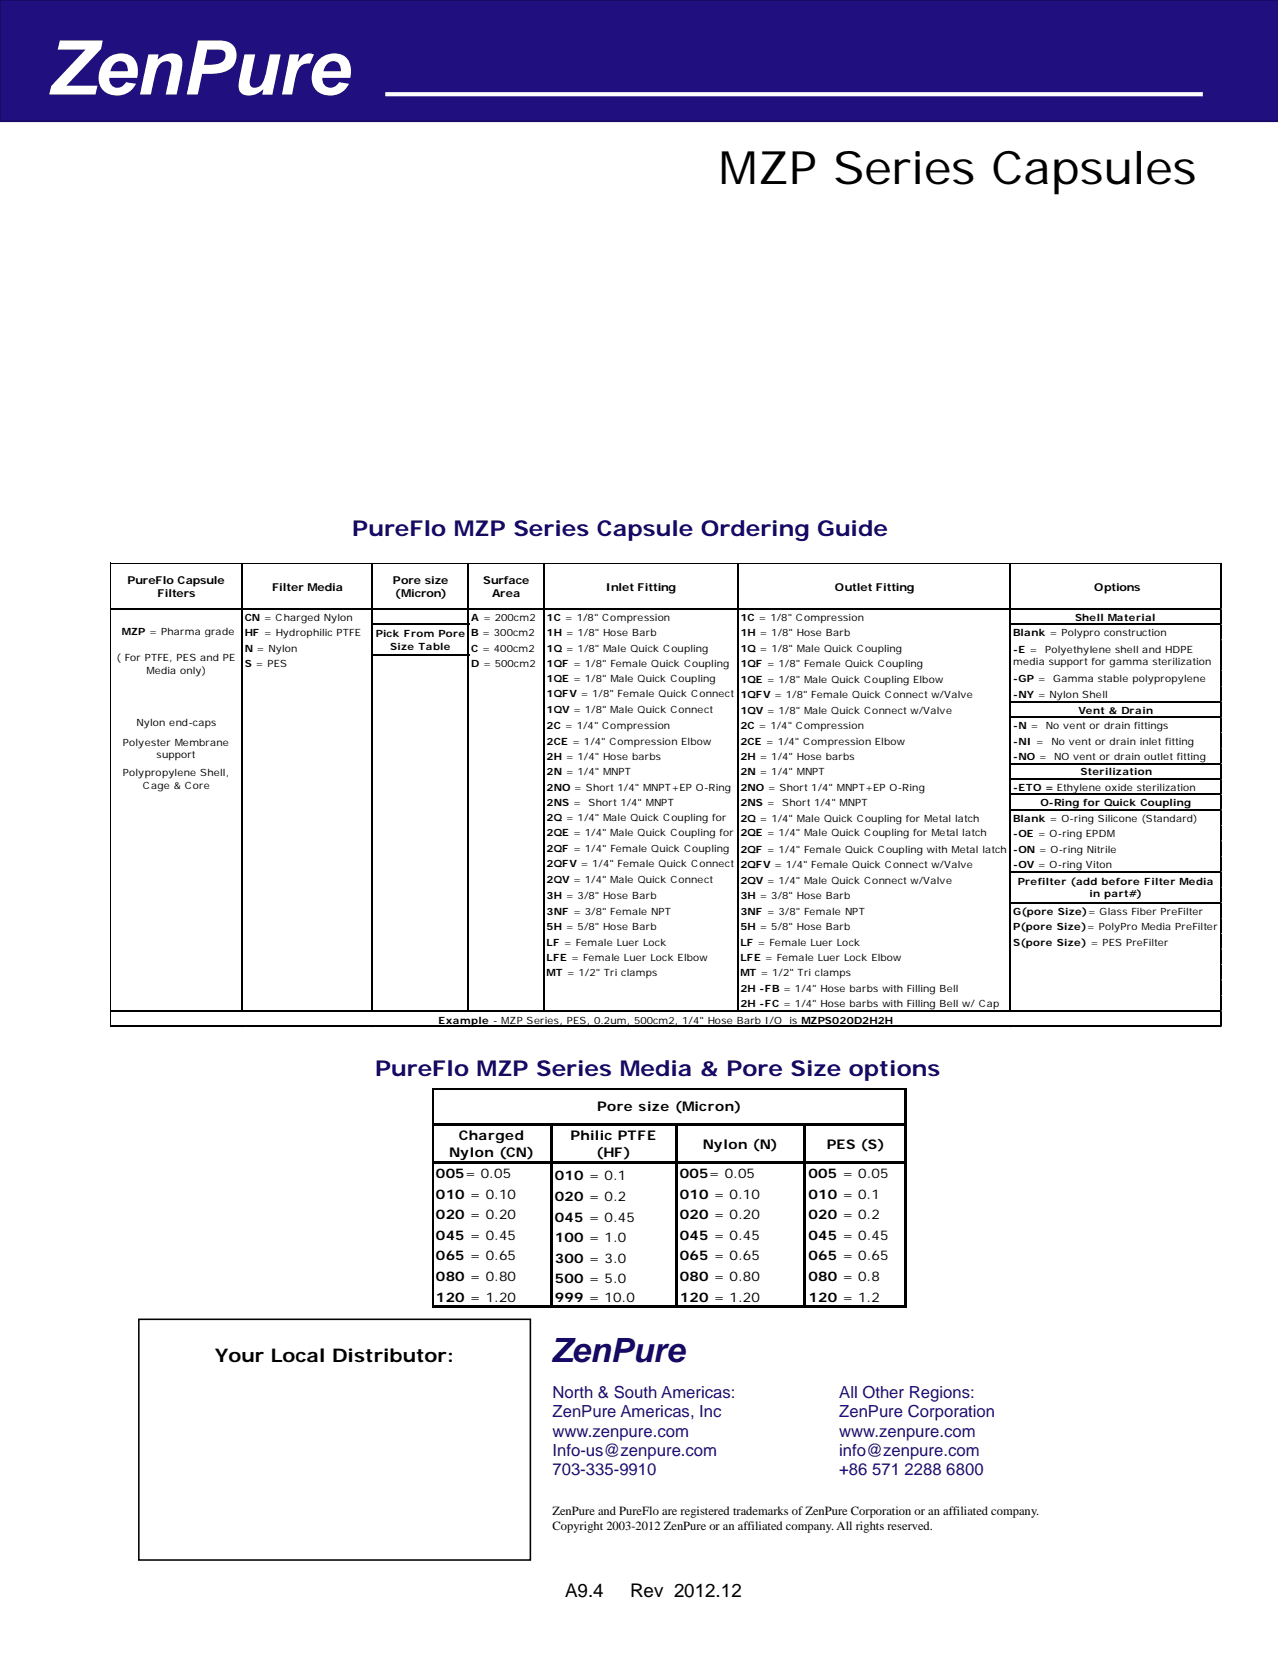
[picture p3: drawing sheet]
<svg xmlns="http://www.w3.org/2000/svg" width="216mm" height="279mm" viewBox="0 0 216 279" stroke-linecap="round" stroke-linejoin="round" font-family="sans-serif">
<defs><g id="words">
<text font-size="12.7" fill="#fff" x="8" y="16">ZenPure</text>
<text font-size="7.8" x="121.5" y="31">MZP Series Capsules</text>
<text font-size="5.7" fill="#150a64" x="93.1" y="230.1">ZenPure</text>
<g font-size="3.7" fill="#150a64">
<text x="59.5" y="90.5">PureFlo MZP Series Capsule Ordering Guide</text>
<text x="63.4" y="181.7">PureFlo MZP Series Media &amp; Pore Size options</text>
</g>
<g font-size="3.2">
<text x="36.3" y="230">Your Local Distributor:</text>
<text x="95.5" y="269.9">A9.4</text>
<text x="106.4" y="269.9">Rev 2012.12</text>
</g>
<g font-size="2.8" fill="#1f0f7e">
<text x="93.3" y="236.2">North &amp; South Americas:</text>
<text x="93.3" y="239.4">ZenPure Americas, Inc</text>
<text x="141.8" y="236.2">All Other Regions:</text>
<text x="141.8" y="239.4">ZenPure Corporation</text>
<text x="93.3" y="242.7">www.zenpure.com</text>
<text x="93.3" y="245.9">Info-us@zenpure.com</text>
<text x="141.8" y="242.7">www.zenpure.com</text>
<text x="141.8" y="245.9">info@zenpure.com</text>
<text x="93.3" y="249.2">703-335-9910</text>
<text x="141.8" y="249.2">+86 571 2288 6800</text>
</g>
<g font-size="2.3">
<text x="100.9" y="187.7">Pore size (Micron)</text>
<text x="75.9" y="195.5">Nylon (CN)</text>
<text x="77.5" y="192.6">Charged</text>
<text x="96.4" y="192.6">Philic PTFE</text>
<text x="100.7" y="195.5">(HF)</text>
<text x="118.7" y="194.1">Nylon (N)</text>
<text x="139.7" y="194.1">PES (S)</text>
<text x="73.6" y="199">005= 0.05</text>
<text x="73.6" y="202.5">010 = 0.10</text>
<text x="93.7" y="199.4">010 = 0.1</text>
<text x="93.7" y="202.9">020 = 0.2</text>
<text x="114.8" y="199">005= 0.05</text>
<text x="114.8" y="202.5">010 = 0.10</text>
<text x="136.6" y="199">005 = 0.05</text>
<text x="136.6" y="202.5">010 = 0.1</text>
<text x="73.6" y="205.9">020 = 0.20</text>
<text x="73.6" y="209.4">045 = 0.45</text>
<text x="93.7" y="206.4">045 = 0.45</text>
<text x="93.7" y="209.8">100 = 1.0</text>
<text x="114.8" y="205.9">020 = 0.20</text>
<text x="114.8" y="209.4">045 = 0.45</text>
<text x="136.6" y="205.9">020 = 0.2</text>
<text x="136.6" y="209.4">045 = 0.45</text>
<text x="73.6" y="212.9">065 = 0.65</text>
<text x="93.7" y="213.3">300 = 3.0</text>
<text x="114.8" y="212.9">065 = 0.65</text>
<text x="136.6" y="212.9">065 = 0.65</text>
<text x="73.6" y="216.4">080 = 0.80</text>
<text x="73.6" y="219.9">120 = 1.20</text>
<text x="93.7" y="216.8">500 = 5.0</text>
<text x="93.7" y="219.9">999 = 10.0</text>
<text x="114.8" y="216.4">080 = 0.80</text>
<text x="114.8" y="219.9">120 = 1.20</text>
<text x="136.6" y="216.4">080 = 0.8</text>
<text x="136.6" y="219.9">120 = 1.2</text>
</g>
<g font-size="2.1">
<text x="93.3" y="256">ZenPure and PureFlo are registered trademarks of ZenPure Corporation or an affiliated company.</text>
<text x="93.3" y="258.4">Copyright 2003-2012 ZenPure or an affiliated company. All rights reserved.</text>
</g>
<g font-size="1.8">
<text x="21.5" y="98.6">PureFlo Capsule</text>
<text x="26.6" y="100.9">Filters</text>
<text x="46" y="99.8">Filter Media</text>
<text x="66.4" y="98.6">Pore size</text>
<text x="66.7" y="100.9">(Micron)</text>
<text x="81.6" y="98.6">Surface</text>
<text x="83.1" y="100.9">Area</text>
<text x="102.3" y="99.8">Inlet Fitting</text>
<text x="141.1" y="99.8">Outlet Fitting</text>
<text x="184.9" y="99.8">Options</text>
</g>
<g font-size="1.7">
<text x="20.6" y="107.2">MZP = Pharma grade</text>
<text x="41.3" y="107.5">HF = Hydrophilic PTFE</text>
<text x="41.3" y="104.9">CN = Charged Nylon</text>
<text x="63.5" y="107.7">Pick From Pore</text>
<text x="79.6" y="107.5">B = 300cm2</text>
<text x="79.6" y="104.9">A = 200cm2</text>
<text x="92.3" y="104.9">1C = 1/8&quot; Compression</text>
<text x="92.4" y="107.5">1H = 1/8&quot; Hose Barb</text>
<text x="125.1" y="107.5">1H = 1/8&quot; Hose Barb</text>
<text x="125.1" y="104.9">1C = 1/8&quot; Compression</text>
<text x="171.2" y="107.5">Blank = Polypro construction</text>
<text x="181.6" y="104.9">Shell Material</text>
<text x="19.7" y="111.7">( For PTFE, PES and PE</text>
<text x="24.7" y="113.8">Media only)</text>
<text x="41.3" y="112.7">S = PES</text>
<text x="41.3" y="110.1">N = Nylon</text>
<text x="65.9" y="109.8">Size Table</text>
<text x="79.6" y="110.1">C = 400cm2</text>
<text x="79.6" y="112.7">D = 500cm2</text>
<text x="92.3" y="112.7">1QF = 1/8&quot; Female Quick Coupling</text>
<text x="92.3" y="110.1">1Q = 1/8&quot; Male Quick Coupling</text>
<text x="125.1" y="112.7">1QF = 1/8&quot; Female Quick Coupling</text>
<text x="125.1" y="110.1">1Q = 1/8&quot; Male Quick Coupling</text>
<text x="171.2" y="110.3">-E =</text>
<text x="171.2" y="112.4">media support for gamma sterilization</text>
<text x="176.5" y="110.3">Polyethylene shell and HDPE</text>
<text x="92.3" y="115.2">1QE = 1/8&quot; Male Quick Coupling</text>
<text x="92.3" y="117.8">1QFV = 1/8&quot; Female Quick Connect</text>
<text x="125.1" y="115.3">1QE = 1/8&quot; Male Quick Coupling Elbow</text>
<text x="125.1" y="117.9">1QFV = 1/8&quot; Female Quick Connect w/Valve</text>
<text x="171.2" y="115.2">-GP =</text>
<text x="171.2" y="117.9">-NY = Nylon Shell</text>
<text x="177.9" y="115.2">Gamma stable polypropylene</text>
<text x="20.8" y="125.9">Polyester Membrane</text>
<text x="23.1" y="122.7">Nylon end-caps</text>
<text x="92.3" y="120.4">1QV = 1/8&quot; Male Quick Connect</text>
<text x="92.3" y="125.8">2CE = 1/4&quot; Compression Elbow</text>
<text x="92.3" y="123.2">2C = 1/4&quot; Compression</text>
<text x="125.1" y="125.8">2CE = 1/4&quot; Compression Elbow</text>
<text x="125.1" y="120.6">1QV = 1/8&quot; Male Quick Connect w/Valve</text>
<text x="125.1" y="123.2">2C = 1/4&quot; Compression</text>
<text x="171.2" y="125.8">-NI =</text>
<text x="171.2" y="123.2">-N =</text>
<text x="176.7" y="123.2">No vent or drain fittings</text>
<text x="177.6" y="125.8">No vent or drain inlet fitting</text>
<text x="182.2" y="120.6">Vent &amp; Drain</text>
<text x="20.8" y="131.1">Polypropylene Shell,</text>
<text x="26.4" y="128.1">support</text>
<text x="92.3" y="131">2N = 1/4&quot; MNPT</text>
<text x="92.3" y="128.4">2H = 1/4&quot; Hose barbs</text>
<text x="125.1" y="131">2N = 1/4&quot; MNPT</text>
<text x="125.1" y="128.4">2H = 1/4&quot; Hose barbs</text>
<text x="171.2" y="128.4">-NO =</text>
<text x="178.1" y="128.4">NO vent or drain outlet fitting</text>
<text x="182.5" y="130.9">Sterilization</text>
<text x="24.1" y="133.3">Cage &amp; Core</text>
<text x="92.3" y="133.6">2NO = Short 1/4&quot; MNPT+EP O-Ring</text>
<text x="92.3" y="136.2">2NS =</text>
<text x="99.4" y="136.2">Short 1/4&quot; MNPT</text>
<text x="125.1" y="133.6">2NO = Short 1/4&quot; MNPT+EP O-Ring</text>
<text x="125.1" y="136.2">2NS =</text>
<text x="132.1" y="136.2">Short 1/4&quot; MNPT</text>
<text x="171.2" y="133.6">-ETO = Ethylene oxide sterilization</text>
<text x="175.8" y="136.2">O-Ring for Quick Coupling</text>
<text x="92.3" y="141.3">2QE = 1/4&quot; Male Quick Coupling for</text>
<text x="92.3" y="138.7">2Q = 1/4&quot; Male Quick Coupling for</text>
<text x="92.4" y="143.9">2QF = 1/4&quot; Female Quick Coupling</text>
<text x="125.1" y="138.8">2Q = 1/4&quot; Male Quick Coupling for Metal latch</text>
<text x="125.1" y="141.3">2QE = 1/4&quot; Male Quick Coupling for Metal latch</text>
<text x="171.2" y="138.8">Blank = O-ring Silicone (Standard)</text>
<text x="171.2" y="141.5">-OE = O-ring EPDM</text>
<text x="92.4" y="146.5">2QFV = 1/4&quot; Female Quick Connect</text>
<text x="92.4" y="149.1">2QV = 1/4&quot; Male Quick Connect</text>
<text x="125.1" y="144.1">2QF = 1/4&quot; Female Quick Coupling with Metal latch</text>
<text x="125.1" y="146.7">2QFV = 1/4&quot; Female Quick Connect w/Valve</text>
<text x="125.1" y="149.3">2QV = 1/4&quot; Male Quick Connect w/Valve</text>
<text x="171.2" y="144.1">-ON = O-ring Nitrile</text>
<text x="171.2" y="146.7">-OV = O-ring Viton</text>
<text x="171.9" y="149.4">Prefilter (add before Filter Media</text>
<text x="92.4" y="154.5">3NF = 3/8&quot; Female NPT</text>
<text x="92.4" y="151.9">3H = 3/8&quot; Hose Barb</text>
<text x="125.1" y="151.9">3H = 3/8&quot; Hose Barb</text>
<text x="125.1" y="154.5">3NF = 3/8&quot; Female NPT</text>
<text x="171.2" y="154.5">G(pore Size)= Glass Fiber PreFilter</text>
<text x="184.1" y="151.6">in part#)</text>
<text x="92.4" y="159.7">LF = Female Luer Lock</text>
<text x="92.4" y="157.1">5H = 5/8&quot; Hose Barb</text>
<text x="125.1" y="159.7">LF</text>
<text x="125.1" y="157.1">5H = 5/8&quot; Hose Barb</text>
<text x="128" y="159.7">= Female Luer Lock</text>
<text x="171.2" y="157.1">P(pore Size)= PolyPro Media PreFilter</text>
<text x="171.2" y="159.7">S(pore Size) = PES PreFilter</text>
<text x="92.4" y="162.3">LFE = Female Luer Lock Elbow</text>
<text x="92.4" y="165">MT = 1/2&quot; Tri clamps</text>
<text x="125.1" y="162.3">LFE = Female Luer Lock Elbow</text>
<text x="125.1" y="165">MT = 1/2&quot; Tri clamps</text>
<text x="125.1" y="167.6">2H -FB = 1/4&quot; Hose barbs with Filling Bell</text>
<text x="74.1" y="172.9">Example - MZP Series, PES, 0.2um, 500cm2, 1/4&quot; Hose Barb I/O</text>
<text x="125.1" y="170.2">2H -FC = 1/4&quot; Hose barbs with Filling Bell w/ Cap</text>
<text x="133.4" y="172.9">is MZPS020D2H2H</text>
</g>
</g></defs>
<path d="M0 0h215.9v20.5h-215.9z" fill="#1f0f7f"/>
<path d="M215.9 0h-215.9v20.5h215.9" fill="none" stroke="#150a64" stroke-width=".26"/>
<path d="M65.1 15.9h138.1" fill="none" stroke="#fff" stroke-width=".71" stroke-linecap="butt"/>
<path d="M23.5 222.9h66.1v40.6h-66.1z" fill="none" stroke="#000" stroke-width=".26"/>
<g fill="#fff">
<path d="M18.8 95.2h187.6v10.4h-187.6z"/>
<path d="M18.8 105.5h152.1v2.7h-152.1z"/>
<path d="M170.7 105.5h35.7v2.7h-35.7z"/>
<path d="M18.8 108.1h22.2v2.7h-22.2z"/>
<path d="M40.9 108.1h130v2.7h-130z"/>
<path d="M170.7 108.1h35.7v2.7h-35.7z"/>
<path d="M18.8 110.7h22.2v5.4h-22.2z"/>
<path d="M40.9 110.7h51.2v5.4h-51.2z"/>
<path d="M91.9 110.7h114.5v5.4h-114.5z"/>
<path d="M18.8 115.9h73.3v2.8h-73.3z"/>
<path d="M91.9 115.9h79v2.8h-79z"/>
<path d="M170.7 115.9h35.7v2.8h-35.7z"/>
<path d="M18.8 118.5h73.3v2.8h-73.3z"/>
<path d="M91.9 118.5h114.5v2.8h-114.5z"/>
<path d="M18.8 121.2h187.6v2.7h-187.6z"/>
<path d="M40.9 123.8h165.5v2.7h-165.5z"/>
<path d="M40.9 126.4h165.5v2.7h-165.5z"/>
<path d="M18.8 129h22.2v2.7h-22.2z"/>
<path d="M40.9 129h130v2.7h-130z"/>
<path d="M18.8 131.6h22.2v2.8h-22.2z"/>
<path d="M40.9 131.6h165.5v2.8h-165.5z"/>
<path d="M40.9 134.2h165.5v2.8h-165.5z"/>
<path d="M18.8 136.8h22.2v5.4h-22.2z"/>
<path d="M40.9 136.8h51.2v5.4h-51.2z"/>
<path d="M91.9 136.8h79v5.4h-79z"/>
<path d="M170.7 136.8h35.7v5.4h-35.7z"/>
<path d="M18.8 142h73.3v5.4h-73.3z"/>
<path d="M91.9 142h79v5.4h-79z"/>
<path d="M170.7 142h35.7v5.4h-35.7z"/>
<path d="M18.8 147.3h73.3v2.7h-73.3z"/>
<path d="M91.9 147.3h114.5v2.7h-114.5z"/>
<path d="M18.8 149.9h152.1v18.4h-152.1z"/>
<path d="M170.7 149.9h35.7v18.4h-35.7z"/>
<path d="M18.8 168.1h73.3v2.8h-73.3z"/>
<path d="M91.9 168.1h32.9v2.8h-32.9z"/>
<path d="M124.6 168.1h46.3v2.8h-46.3z"/>
<path d="M170.7 168.1h35.7v2.8h-35.7z"/>
<path d="M18.8 170.8h187.6v2.7h-187.6z"/>
</g>
<g fill="none" stroke="#d0d7e5" stroke-width=".17">
<path d="M18.6 95h.1M40.9 95h.1M62.8 95h.1M79.1 95h.1M91.9 95h.1M124.6 95h.1M170.7 95h.1M206.2 95h.1M206.3 95h.1M206.3 102.9h.1M206.3 105.5h.1M206.3 108.1h.1"/>
<path d="M206.3 113.3h.1M206.3 115.9h.1M206.3 118.5h.1M206.3 121.1h.1M206.3 123.7h.1M206.3 126.4h.1M206.3 129h.1M206.3 131.6h.1M206.3 134.2h.1M206.3 136.8h.1M206.3 139.4h.1M206.3 142h.1"/>
<path d="M206.3 144.6h.1M206.3 147.3h.1M206.3 149.9h.1M206.3 152.5h.1M206.3 155.1h.1M206.3 157.7h.1M18.6 173.5v.1M40.9 173.5v.1M62.8 173.5v.1M79.1 173.5v.1M91.9 173.5v.1M124.6 173.5v.1"/>
<path d="M170.7 173.5v.1M206.2 173.5v.1M206.3 160.3h.1M206.3 162.9h.1M206.3 165.5h.1M206.3 168.1h.1M206.3 170.8h.1M206.3 173.4h.1"/>
</g>
<path d="M18.7 95v78.5M18.8 95.1h187.6" fill="none" stroke="#000" stroke-width=".17"/>
<path d="M79.1 95.2v75.7M170.7 95.2v75.7M18.8 102.9h187.6M63 110.7h16.3M170.9 118.5h35.5M170.9 131.6h35.5M170.9 147.3h35.5M170.9 152.5h35.5" fill="none" stroke="#000" stroke-width=".3"/>
<g fill="none" stroke="#000" stroke-width=".32">
<path d="M40.9 95.2v75.7M62.9 95.2v75.7M91.9 95.2v75.7M124.6 95.2v75.7M206.2 95.2v78.3M63 105.5h16.3M170.9 105.5h35.5M170.9 121.1h35.5M170.9 129h35.5M170.9 134.2h35.5M170.9 136.8h35.5M18.8 170.8h187.6"/>
<path d="M18.8 173.4h187.6"/>
</g>
<g fill="#fff">
<path d="M73.2 196.3h20.1v24.6h-20.1z"/>
<path d="M93.1 196.3h21.3v24.6h-21.3z"/>
<path d="M114.2 196.3h39v24.6h-39z"/>
<path d="M73.2 220.7h80v.2h-80z"/>
</g>
<path d="M73 183.7v.1M93.1 183.7v.1M114.2 183.7v.1M136 183.7v.1M153 183.7v.1" fill="none" stroke="#d0d7e5" stroke-width=".17"/>
<path d="M73.1 183.8v5.9M73.1 190.1v30.8M73.2 183.9h80" fill="none" stroke="#000" stroke-width=".21"/>
<path d="M73 189.9h19.9M93.1 189.7v31.2M93.3 189.9h59.9M136 190.1v30.8M153 184v36.9M73.2 220.7h80" fill="none" stroke="#000" stroke-width=".4"/>
<path d="M73.2 196.3h80M114.2 190.1v30.8" fill="none" stroke="#000" stroke-width=".42"/>
<use href="#words"/>
</svg>
